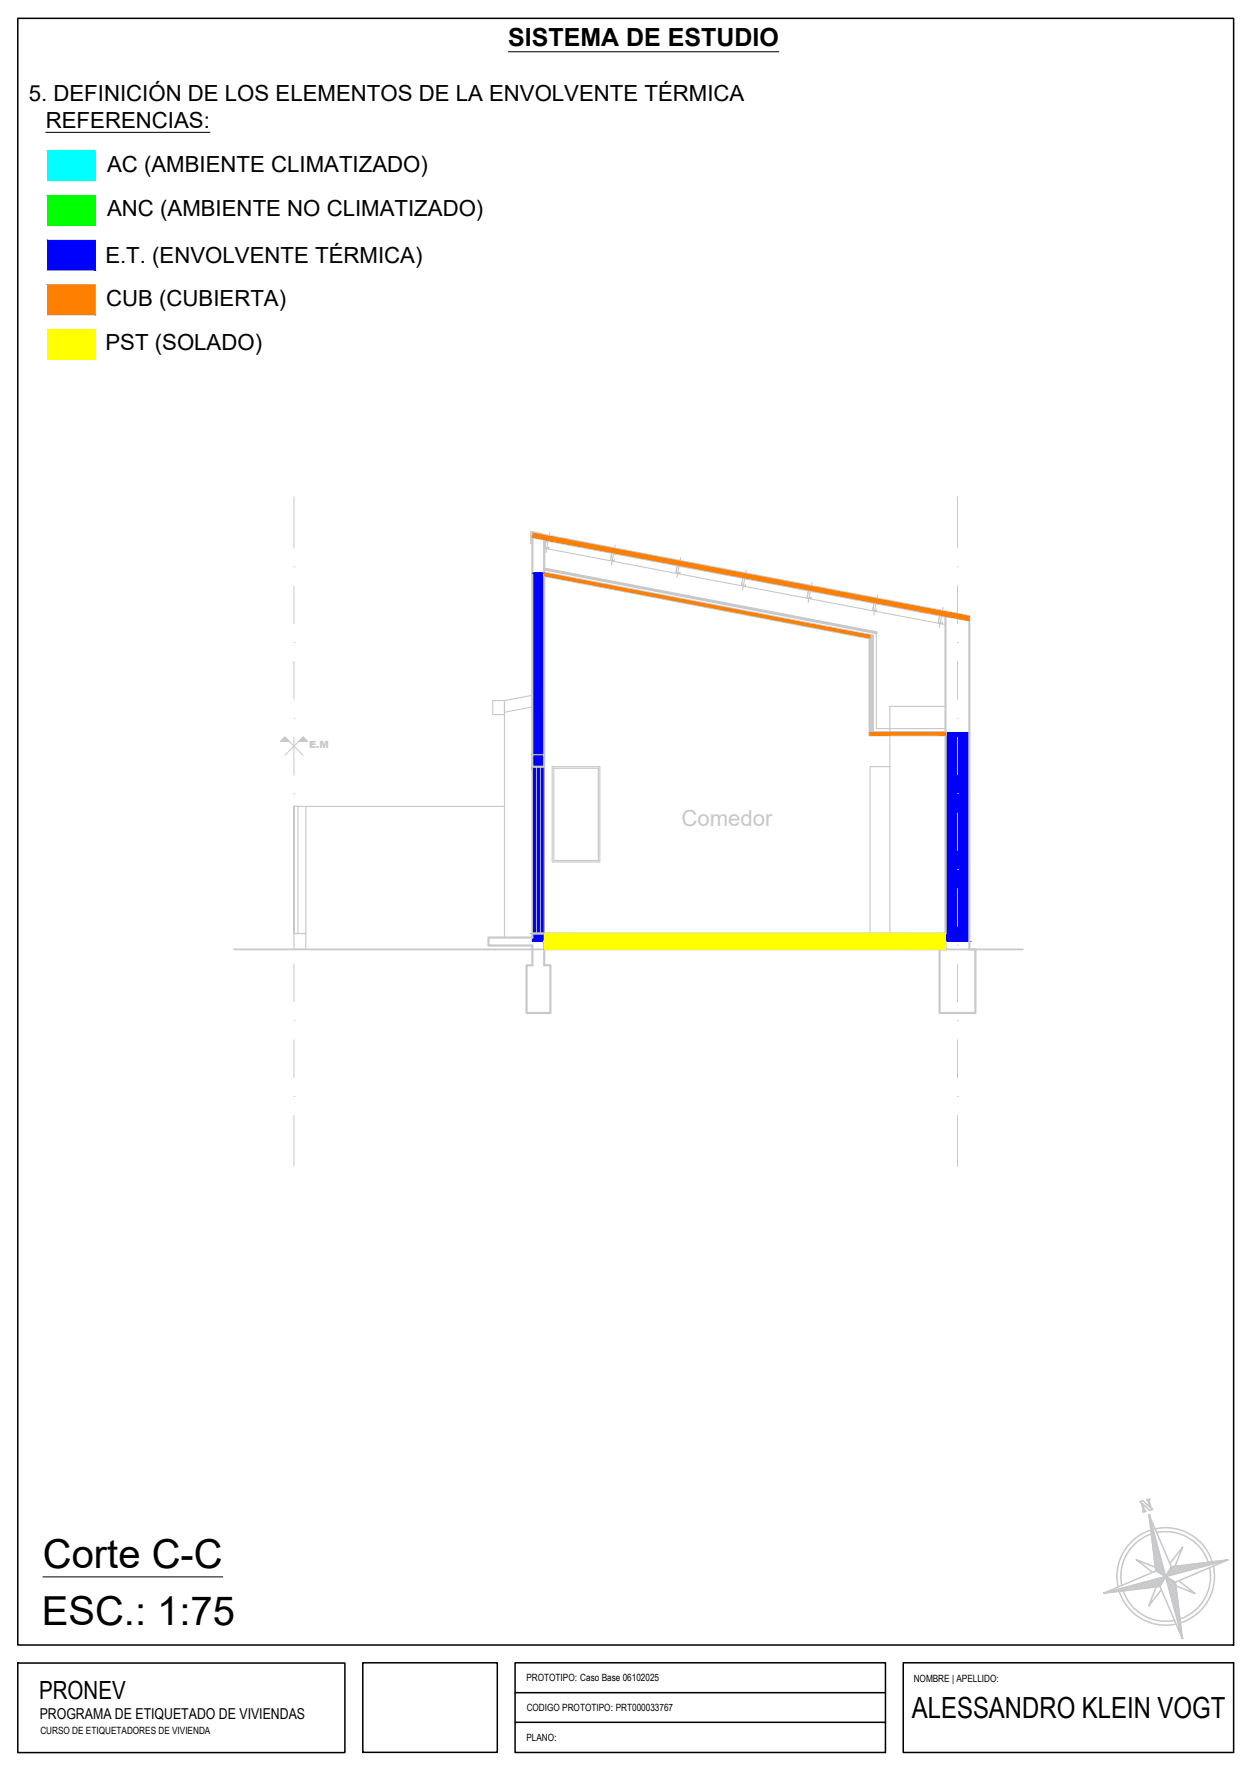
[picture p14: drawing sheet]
<svg xmlns="http://www.w3.org/2000/svg" width="210mm" height="297mm" viewBox="0 0 210 297" stroke-linecap="round" stroke-linejoin="round" font-family="sans-serif">
<defs><g id="words">
<g font-size="6.7">
<text x="7.2" y="263.2">Corte C-C</text>
<text x="7" y="272.8">ESC.: 1:75</text>
</g>
<text font-size="4.9" x="153" y="288.3">ALESSANDRO KLEIN VOGT</text>
<g font-size="4.2">
<text x="85.3" y="7.8">SISTEMA DE ESTUDIO</text>
<text x="6.6" y="285.1">PRONEV</text>
</g>
<g font-size="3.7">
<text x="4.8" y="17">5. DEFINICIÓN DE LOS ELEMENTOS DE LA ENVOLVENTE TÉRMICA</text>
<text x="7.7" y="21.4">REFERENCIAS:</text>
<text x="18" y="28.8">AC (AMBIENTE CLIMATIZADO)</text>
<text x="18" y="36.3">ANC (AMBIENTE NO CLIMATIZADO)</text>
<text x="17.7" y="44.1">E.T. (ENVOLVENTE TÉRMICA)</text>
<text x="17.8" y="51.3">CUB (CUBIERTA)</text>
<text x="17.7" y="58.8">PST (SOLADO)</text>
</g>
<text font-size="3.7" fill="#c7c8ca" x="114.3" y="138.6">Comedor</text>
<text font-size="2.5" x="6.7" y="288.5">PROGRAMA DE ETIQUETADO DE VIVIENDAS</text>
<text font-size="1.7" fill="#c7c8ca" x="51.9" y="125.5">E.M</text>
<g font-size="1.7">
<text x="88.3" y="282.2">PROTOTIPO: Caso Base 06102025</text>
<text x="88.4" y="287.2">CODIGO PROTOTIPO: PRT000033767</text>
<text x="153.3" y="282.3">NOMBRE | APELLIDO:</text>
<text x="6.8" y="290.9">CURSO DE ETIQUETADORES DE VIVIENDA</text>
<text x="88.3" y="292.1">PLANO:</text>
</g>
</g></defs>
<!-- layer: 0 -->
<path d="M3 3.1h204v273h-204zM3 279.1h54.9v15h-54.9zM60.9 279h22.5v15.1h-22.5zM86.4 279h62.2v15.1h-62.2zM151.6 279h55.4v15.1h-55.4zM86.4 284.1h62.2M86.4 289h62.2" fill="none" stroke="#000" stroke-width=".25"/>
<g fill="none" stroke="#c7c8ca" stroke-width=".25">
<path d="M191.3 252l.5-.2 1.1 1.1-.3-1.1h-.1l-.1-.1 .5-.1 .1 .1-.2 .1 .4 1.4h.2v.1l-.5 .2-1.2-1.1 .3 1.1h.2l.1 .1-.5 .2-.1-.2h.2l-.4-1.5h-.2zM192.8 254.2l3.7 8.7 9.5-1.1-10.4 2.8zM192.8 254.2l1.1 9.4 1.7 1-10.4 2.8M192.8 254.2h.1M192.8 254.4h.1M192.9 254.6h-.1M193 254.8l-.1 .1M193 255l-.1 .1M193.1 255.3h-.2M193.1 255.5h-.1M193.2 255.7h-.2M193.3 255.9h-.3"/>
<path d="M193.3 256.1l-.3 .1M193.4 256.3l-.3 .1M193.4 256.5l-.3 .1M193.5 256.7l-.4 .1M193.5 256.7a8.2 8.2 0 0 0-5.9 9.6M193.5 256.9l-.4 .1M193.6 257.1l-.4 .1M193.6 257.3l-.4 .2M193.6 257.3a7.5 7.5 0 0 0-5.4 8.8M193.7 257.5l-.5 .2M193.8 257.8l-.5 .1M193.8 258l-.5 .1"/>
<path d="M193.8 256.6a8.2 8.2 0 0 1 9.7 5.8M193.9 258.2l-.6 .1M193.9 258.4l-.6 .1M194 258.6l-.7 .1M194 258.8l-.6 .2M194.1 259l-.7 .2M194.1 257.2a7.5 7.5 0 0 1 8.8 5.4M194.1 259.2l-.7 .2M194.2 259.4l-.8 .2M194.2 259.6l-.7 .2M194.3 259.8l-.8 .2M185.2 267.4h.1"/>
<path d="M185.4 267.3h.1M185.6 267.2l.1 .1M185.8 267.2l.1 .1M186.1 267.1v.2M186.2 267.1l.1 .1M186.5 267v.2M186.7 267v.2M186.9 266.9v.3M187.1 266.9l.1 .2M187.3 266.8l.1 .3M187.5 266.7l.1 .4M187.7 266.7a8.2 8.2 0 0 0 9.6 5.8"/>
<path d="M187.9 266.6l.1 .4M188.1 266.6l.1 .4M188.3 266.5l.1 .5M188.5 267a7.5 7.5 0 0 0 8.6 4.9M188.5 266.5l.2 .4M188.7 266.4l.2 .5M189 266.3l.1 .6M189.2 266.3l.1 .6M189.4 266.2l.1 .6M189.6 266.2l.1 .6M189.8 266.1l.2 .7M190 266.1l.2 .7"/>
<path d="M190.2 266l.2 .7M190.4 266l.2 .7M190.6 265.9l.2 .8M190.8 265.9l.3 .8M191 265.8l.3 .8M191.2 265.7l.3 .9M191.5 265.7l.2 .9M191.7 265.6l.2 1M191.9 265.6l.2 .9M192.1 265.5l.2 1M192.3 265.5l.3 1M192.5 265.4l.3 1.1"/>
<path d="M192.7 265.4l.3 1M192.9 265.3l.3 1.1M193.1 265.2l.3 1.2M193.3 265.2l.3 1.1M193.5 265.1l.3 1.2M193.7 265.1l.4 1.2M193.8 263l-3.2-1.3 2.7 2.1M193.9 263.6l-8.7 3.8M194 265l.3 1.3M194 266.4l-1.3 3.1 2.1-2.6M194.2 265l.3 1.2M194.4 260l-.9 .3"/>
<path d="M194.4 264.9l.3 1.2M194.4 260.3l-.9 .2M194.5 260.4l-.9 .3M194.5 260.7l-.9 .2M194.6 264.8l.2 1.1M194.6 260.9l-1 .2M194.6 266.2l-9.4 1.2M194.6 261.1l-.9 .2M194.7 261.3l-1 .2M194.8 261.5l-1.1 .3M194.8 264.8l.2 .8M194.8 261.7l-1.1 .3"/>
<path d="M194.9 261.9l-1.1 .3M194.9 262.1l-1.1 .3M195 262.3l-1.2 .3M195 264.7l.1 .6M195 262.5l-1.2 .4M195.1 262.7l-1.2 .4M195.1 262.9l-1.2 .4M195.2 263.2l-1.3 .3M195.2 264.7l.1 .4M195.3 263.4l-1.3 .3M195.3 263.6l-1 .2M195.4 263.8l-.8 .2"/>
<path d="M195.4 264.6l.1 .2M195.4 264l-.6 .1M195.5 264.2l-.4 .1M195.5 264.4h-.2M195.6 264.6l-1 1.6 3.8 8.8-1.2-9.5-1.6-.9 2.8 10.4M195.7 264.4l.1 .1M195.8 264.7l-.2 .1M195.9 264.1l.1 .4M196 263.8l.2 .6M196.1 264.9l-.4 .1M196.2 263.6l.2 .8M196.3 263.3l.3 1"/>
<path d="M196.3 265l-.6 .2M196.4 262.3l2-2.7-1.2 3.1M196.5 263l.3 1.3M196.5 262.9l-.9 1.7M196.6 265.2l-.8 .2M196.7 262.9l.3 1.3M196.9 262.9l.3 1.2M196.9 265.3l-1 .3M197.1 262.9l.3 1.2M197.1 265.5l-1.2 .3M197.3 265.7l-1.3 .3M197.3 265.9l-1.3 .3"/>
<path d="M197.3 266.1l-1.2 .3M197.3 262.8l.3 1.2M197.3 266.3l-1.2 .3M197.3 266.5l-1.1 .3M197.4 266.7l-1.2 .3M197.4 267l-1.1 .3M197.4 267.2l-1 .3M197.4 267.4l-1 .3M197.5 267.6l-1 .3M197.5 267.8l-1 .3M197.5 262.8l.3 1.2M197.5 268l-.9 .3"/>
<path d="M197.5 268.3l-.9 .2M197.6 268.5l-.9 .2M197.6 268.7l-.9 .2M197.6 268.9l-.8 .2M197.7 269.1l-.9 .2M197.7 269.3l-.8 .2M197.7 269.5l-.7 .3M197.7 262.8l.4 1.1M197.7 269.8l-.7 .1M197.8 270l-.7 .2M197.8 270.2l-.7 .2M197.8 270.4l-.6 .2"/>
<path d="M197.8 270.6l-.5 .2M197.9 265.4l2.6 2-3.1-1.2M197.9 270.8l-.6 .2M197.9 271.1l-.5 .1M197.9 271.3l-.5 .1M198 262.8l.2 1.1M198 271.5l-.5 .1M198 271.9l-.4 .1M198 272.1l-.4 .1M198.1 272.6l-.4 .1M198.1 272.8l-.3 .1M198.1 273l-.2 .1"/>
<path d="M198.2 273.2l-.3 .1M198.2 262.7l.3 1.1M198.2 273.4l-.2 .1M198.2 273.6l-.2 .1M198.2 273.9h-.1M198.2 274.1h-.1M198.2 274.5h.1M198.3 274.3h-.1M198.3 274.7h.1M198.4 274.9h.1M198.4 262.7l.3 1M198.6 262.7l.3 1"/>
<path d="M198.8 262.7l.3 .9M199 262.6l.3 1M199.3 262.6l.2 .9M199.5 262.6l.2 .9M199.7 262.6l.2 .8M199.9 262.5l.2 .9M200.1 262.5l.2 .8M200.3 262.5l.2 .8M200.6 262.5l.1 .7M200.8 262.4l.2 .7M201 262.4l.2 .7M201.2 262.4l.2 .6"/>
<path d="M201.4 262.3l.2 .7M201.6 262.3l.2 .6M201.8 262.3l.2 .6M202.1 262.3l.1 .5M202.3 262.2l.1 .5M202.5 262.2l.1 .5M202.7 262.2l.1 .4M202.9 262.2l.1 .4M203 263.1a7.5 7.5 0 0 1-5.5 8.7M203.1 262.1l.1 .4M203.3 262.1l.2 .4M203.6 262.1l.1 .3"/>
<path d="M203.6 262.8a8.1 8.1 0 0 1-5.9 9.6M203.8 262.1l.1 .3M204 262l.1 .3M204.2 262l.1 .2M204.4 262l.1 .2M204.6 261.9l.1 .2M204.9 261.9v.2M205.1 261.9v.1M205.3 261.9v.1M205.5 261.9h.1M205.7 261.8v.1M206 261.8h.1"/>
<path d="M206 261.8l-8.8 3.7"/>
</g>
<!-- layer: Vistas -->
<path d="M39.3 159.3h132.3" fill="none" stroke="#c7c8ca" stroke-width=".3"/>
<path d="M89.3 96.2h2M89.3 132.8h2M146 122.9h.4" fill="none" stroke="#00f" stroke-width=".17"/>
<g fill="#00f" stroke="#00f" stroke-width=".17">
<path d="M158.6 122.9h4z"/>
<path d="M158.6 156.7h4v1.3z"/>
<path d="M89.3 96.2l2 30.5v-30.5zM89.3 96.2l2 30.5h-2z"/>
<path d="M89.3 126.7l2 2v-2zM89.3 126.7l2 2h-2z"/>
<path d="M158.6 122.9l4 33.8v-33.8zM158.6 122.9l4 33.8h-4z"/>
<path d="M90.7 128.7l.6 28v-28zM90.7 128.7l.6 28h-.6z"/>
<path d="M90 128.7l.7 28v-28zM90 128.7l.7 28h-.7z"/>
<path d="M89.3 128.7l.7 28v-28zM89.3 128.7l.7 28h-.7z"/>
<path d="M89.3 156.7l2 .6v-.6zM89.3 156.7l2 .6h-2z"/>
<path d="M158.6 158h4zM158.6 156.7l4 1.3h-4z"/>
<path d="M89.3 157.3l2 .7v-.7zM89.3 157.3l2 .7h-2z"/>
<path d="M8 40.3l8 5v-5zM8 40.3l8 5h-8z"/>
</g>
<!-- layer: Muros -->
<path d="M89.3 90.2l2 .3v38.2h-2zM82 157.3h7.3v-.6h69.3v-53.3l4 .7v55.2h1.1v10.7h-6.1v-10.7h1v-1.3h-67.3v4h1.1v8h-4.1v-8h1v-3.3h-7.3z" fill="none" stroke="#c7c8ca" stroke-width=".36"/>
<!-- layer: Ejes -->
<g fill="none" stroke="#c7c8ca" stroke-width=".17">
<path d="M49.3 95.1h.1M49.3 83.4v8.6M49.3 98.3v6.4M160.7 95.1h.1M160.7 83.4v8.6M160.7 98.3v6.4M49.3 107.8h.1M49.3 111v6.4M160.7 107.8h.1M160.7 111v6.4M49.3 120.5h.1M49.3 133.2h.1"/>
<path d="M49.3 123.7v6.4M49.3 136.4v6.4M160.7 120.5h.1M160.7 133.2h.1M160.7 123.7v6.4M160.7 136.4v6.4M49.3 145.9h.1M49.3 158.6h.1M49.3 149.1v6.4M160.7 145.9h.1M160.7 158.6h.1M160.7 149.1v6.4"/>
<path d="M49.3 171.3h.1M49.3 161.8v6.3M49.3 174.5v6.3M160.7 171.3h.1M160.7 161.8v6.3M160.7 174.5v6.3M49.3 184h.1M49.3 187.2v8.5M160.7 184h.1M160.7 187.2v8.5"/>
</g>
<!-- layer: Vistas -->
<path d="M82.7 117.6h1.9v2.3h-1.9zM89.3 116.7l-4.7 .9v39.7M89.3 118.6l-4.7 .9M158.6 118.5h-9.3v38.2M49.3 135.3h2v21.4h-2v-21.4v21.4h.7v-21.4zM51.3 135.3h33.3M149.3 128.7h-3.3v28M49.3 156.7h2v2.6h-2z" fill="none" stroke="#c7c8ca" stroke-width=".19"/>
<!-- layer: Detalles -->
<path d="M91 89.8v-.2l-2-.4v2h.3M91.3 92l67.3 12.8M92.2 89.4l-.6 3.3M103.2 91.5l-.6 3.3M114.2 93.6l-.6 3.3M125.2 95.7l-.6 3.3M136.2 97.8l-.6 3.3M147.2 99.9l-.6 3.3M147 106.2v16.1h11.6M158.2 102l-.6 3.3M89.3 126.7h2v2h-2z" fill="none" stroke="#c7c8ca" stroke-width=".19"/>
<!-- layer: Aberturas -->
<path d="M89.3 128.7v28M90 128.7v28M90.7 128.7v28M91.3 128.7v28M92.6 128.7h8v16h-8zM92.9 128.9h7.5v15.5h-7.5z" fill="none" stroke="#c7c8ca" stroke-width=".19"/>
<!-- layer: Muros -->
<path d="M89.3 90.2l.2-.7 73.1 14M91.3 90.5l67.3 12.9M91.3 96.2l55.1 10.5v16.2h12.2M91.3 96.6l54.7 10.5M91.3 95.5l55.7 10.7M146 106.7v16.6h12.6" fill="none" stroke="#c7c8ca" stroke-width=".51"/>
<!-- layer: Textos -->
<path d="M48.5 124.4h-1.4l.7-.7 3.1 3.1M50.1 124.4h1.5l-.7-.7-3.1 3.1" fill="none" stroke="#c7c8ca" stroke-width=".17"/>
<g fill="#c7c8ca" stroke="#c7c8ca" stroke-width=".17">
<path d="M47.8 123.7l.7 .7h-1.4z"/>
<path d="M50.1 124.4l.8-.7 .7 .7z"/>
</g>
<!-- layer: Detalles -->
<g fill="none" stroke="#c7c8ca" stroke-width=".17">
<path d="M91.4 91.8l.1 .1M91.5 91.9l.5 .1 .1-.1M91.7 90.7l-.2 1.2M91.7 90.7h.5l.1 .2-.1-.1M91.8 90.6l.4 .1 .1 .1M91.8 90.6l-.1 .1M91.8 90.6l-.2 .1-.2 1.1M92.1 91.9l-.1 .1M92.1 91.8v.1zM102.5 93.9l.5 .2M102.8 92.7l-.2 .1M103.1 93.9l-.1 .1"/>
<path d="M103.1 93.9h.1M103.1 93.9l-.1 .2M103.1 94l-.1 .1M103.2 92.8h-.6l-.2 1.1 .1 .1 .5 .1M103.2 92.8l.1 .1M103.3 92.9l-.1 .1 .1-.1M113.8 94.8l-.2 .1-.2 1.2 .6 .1 .1-.1M114.1 96v.1zM114.2 94.9l.1 .1M114.3 95l-.1 .1v-.2h-.5l-.2 1.2h.5M124.8 96.9l-.2 .1-.2 1.2 .5 .1 .2-.2M125.1 98.1h.1"/>
<path d="M125.2 97l.1 .2M125.2 97.2v-.2h-.5l-.2 1.2 .5 .1 .1-.2M125.2 97.2h.1M135.7 99.1h.5v.2l.1-.1M135.8 99l-.2 .1M136.2 99.1l.1 .1M135.4 100.2l.3-1.1-.3 1.1 .1 .1M135.5 100.2v.1M135.5 100.3l.5 .1M136.1 100.3v-.1l-.1 .2M136.1 100.3l-.1 .1-.5-.1M146.5 102.3l.5 .2"/>
<path d="M146.6 101.2l-.1 1.2 .5 .1M146.7 101.2h.5l.1 .2M146.8 101.1l-.2 .1M147.1 102.4l-.1 .1M147.1 102.3v.1M147.1 102.3h.1M147.1 102.3l-.1 .2M147.2 101.2l.1 .1M147.3 101.4h.1M147.3 101.3v.1M157.5 104.5l.5 .1 .1-.2-.1 .2-.5-.1M157.6 103.3l-.2 1.1 .1 .1"/>
<path d="M157.8 103.2l.4 .1M157.8 103.2l.4 .1 .1 .2M157.8 103.2l-.1 .1-.2 1.2M157.8 103.2l-.1 .1M158.2 103.3l.1 .1M158.3 103.5h.1M158.3 103.4v.1"/>
</g>
<!-- layer: Textos -->
<path d="M85.3 8.7h45.4M7.7 22.2h27.5M7.2 264.6h30.2" fill="none" stroke="#000" stroke-width=".17"/>
<!-- layer: Ambientes Climatizados -->
<path d="M8 25.3l8 5v-5zM8 25.3l8 5h-8z" fill="#0ff" stroke="#0ff" stroke-width=".17"/>
<!-- layer: Ambientes No climatizados -->
<path d="M8 32.8l8 5v-5zM8 32.8l8 5h-8z" fill="#0f0" stroke="#0f0" stroke-width=".17"/>
<g fill="#ff7f00" stroke="#ff7f00" stroke-width=".17">
<path d="M89.5 89.5l3.4 .7h-3.6z"/>
<path d="M91.3 96.2l2.2 .4h-2.2z"/>
<path d="M158.6 103.4l4 .1z"/>
<path d="M91.3 96.6h2.2l52.5 10.1z"/>
<path d="M149.3 122.9h9.3z"/>
<path d="M146.4 122.9h2.9z"/>
<path d="M149.3 122.9h9.3v.4z"/>
<path d="M89.3 90.2l5.6 .3-2-.3zM89.3 90.2l5.6 .3h-3.6z"/>
<path d="M91.3 90.5l70.9 12.9-67.3-12.9zM91.3 90.5l70.9 12.9h-3.6z"/>
<path d="M158.6 103.4l4 .1zM159.1 103.5h3.5v.6z"/>
<path d="M91.3 96.6l52.6 10.1h2.1zM143.9 106.7h2.1v.4z"/>
<path d="M149.3 123.3h9.3zM149.3 122.9l9.3 .4h-9.3z"/>
<path d="M146 122.9l3.3 .4v-.4zM146 122.9l3.3 .4h-3.3zM146 123.3h3.3zM146 123.3h3.3zM146 123.3h3.3z"/>
<path d="M8 47.8l8 5v-5zM8 47.8l8 5h-8z"/>
</g>
<g fill="#ff0" stroke="#ff0" stroke-width=".17">
<path d="M91.3 156.7l67.3 1.3v-1.3zM91.3 156.7l67.3 1.3h-67.3z"/>
<path d="M91.3 158l67.3 1.3v-1.3zM91.3 158l67.3 1.3h-67.3z"/>
<path d="M8 55.3l8 5v-5zM8 55.3l8 5h-8z"/>
</g>
<use href="#words"/>
</svg>
